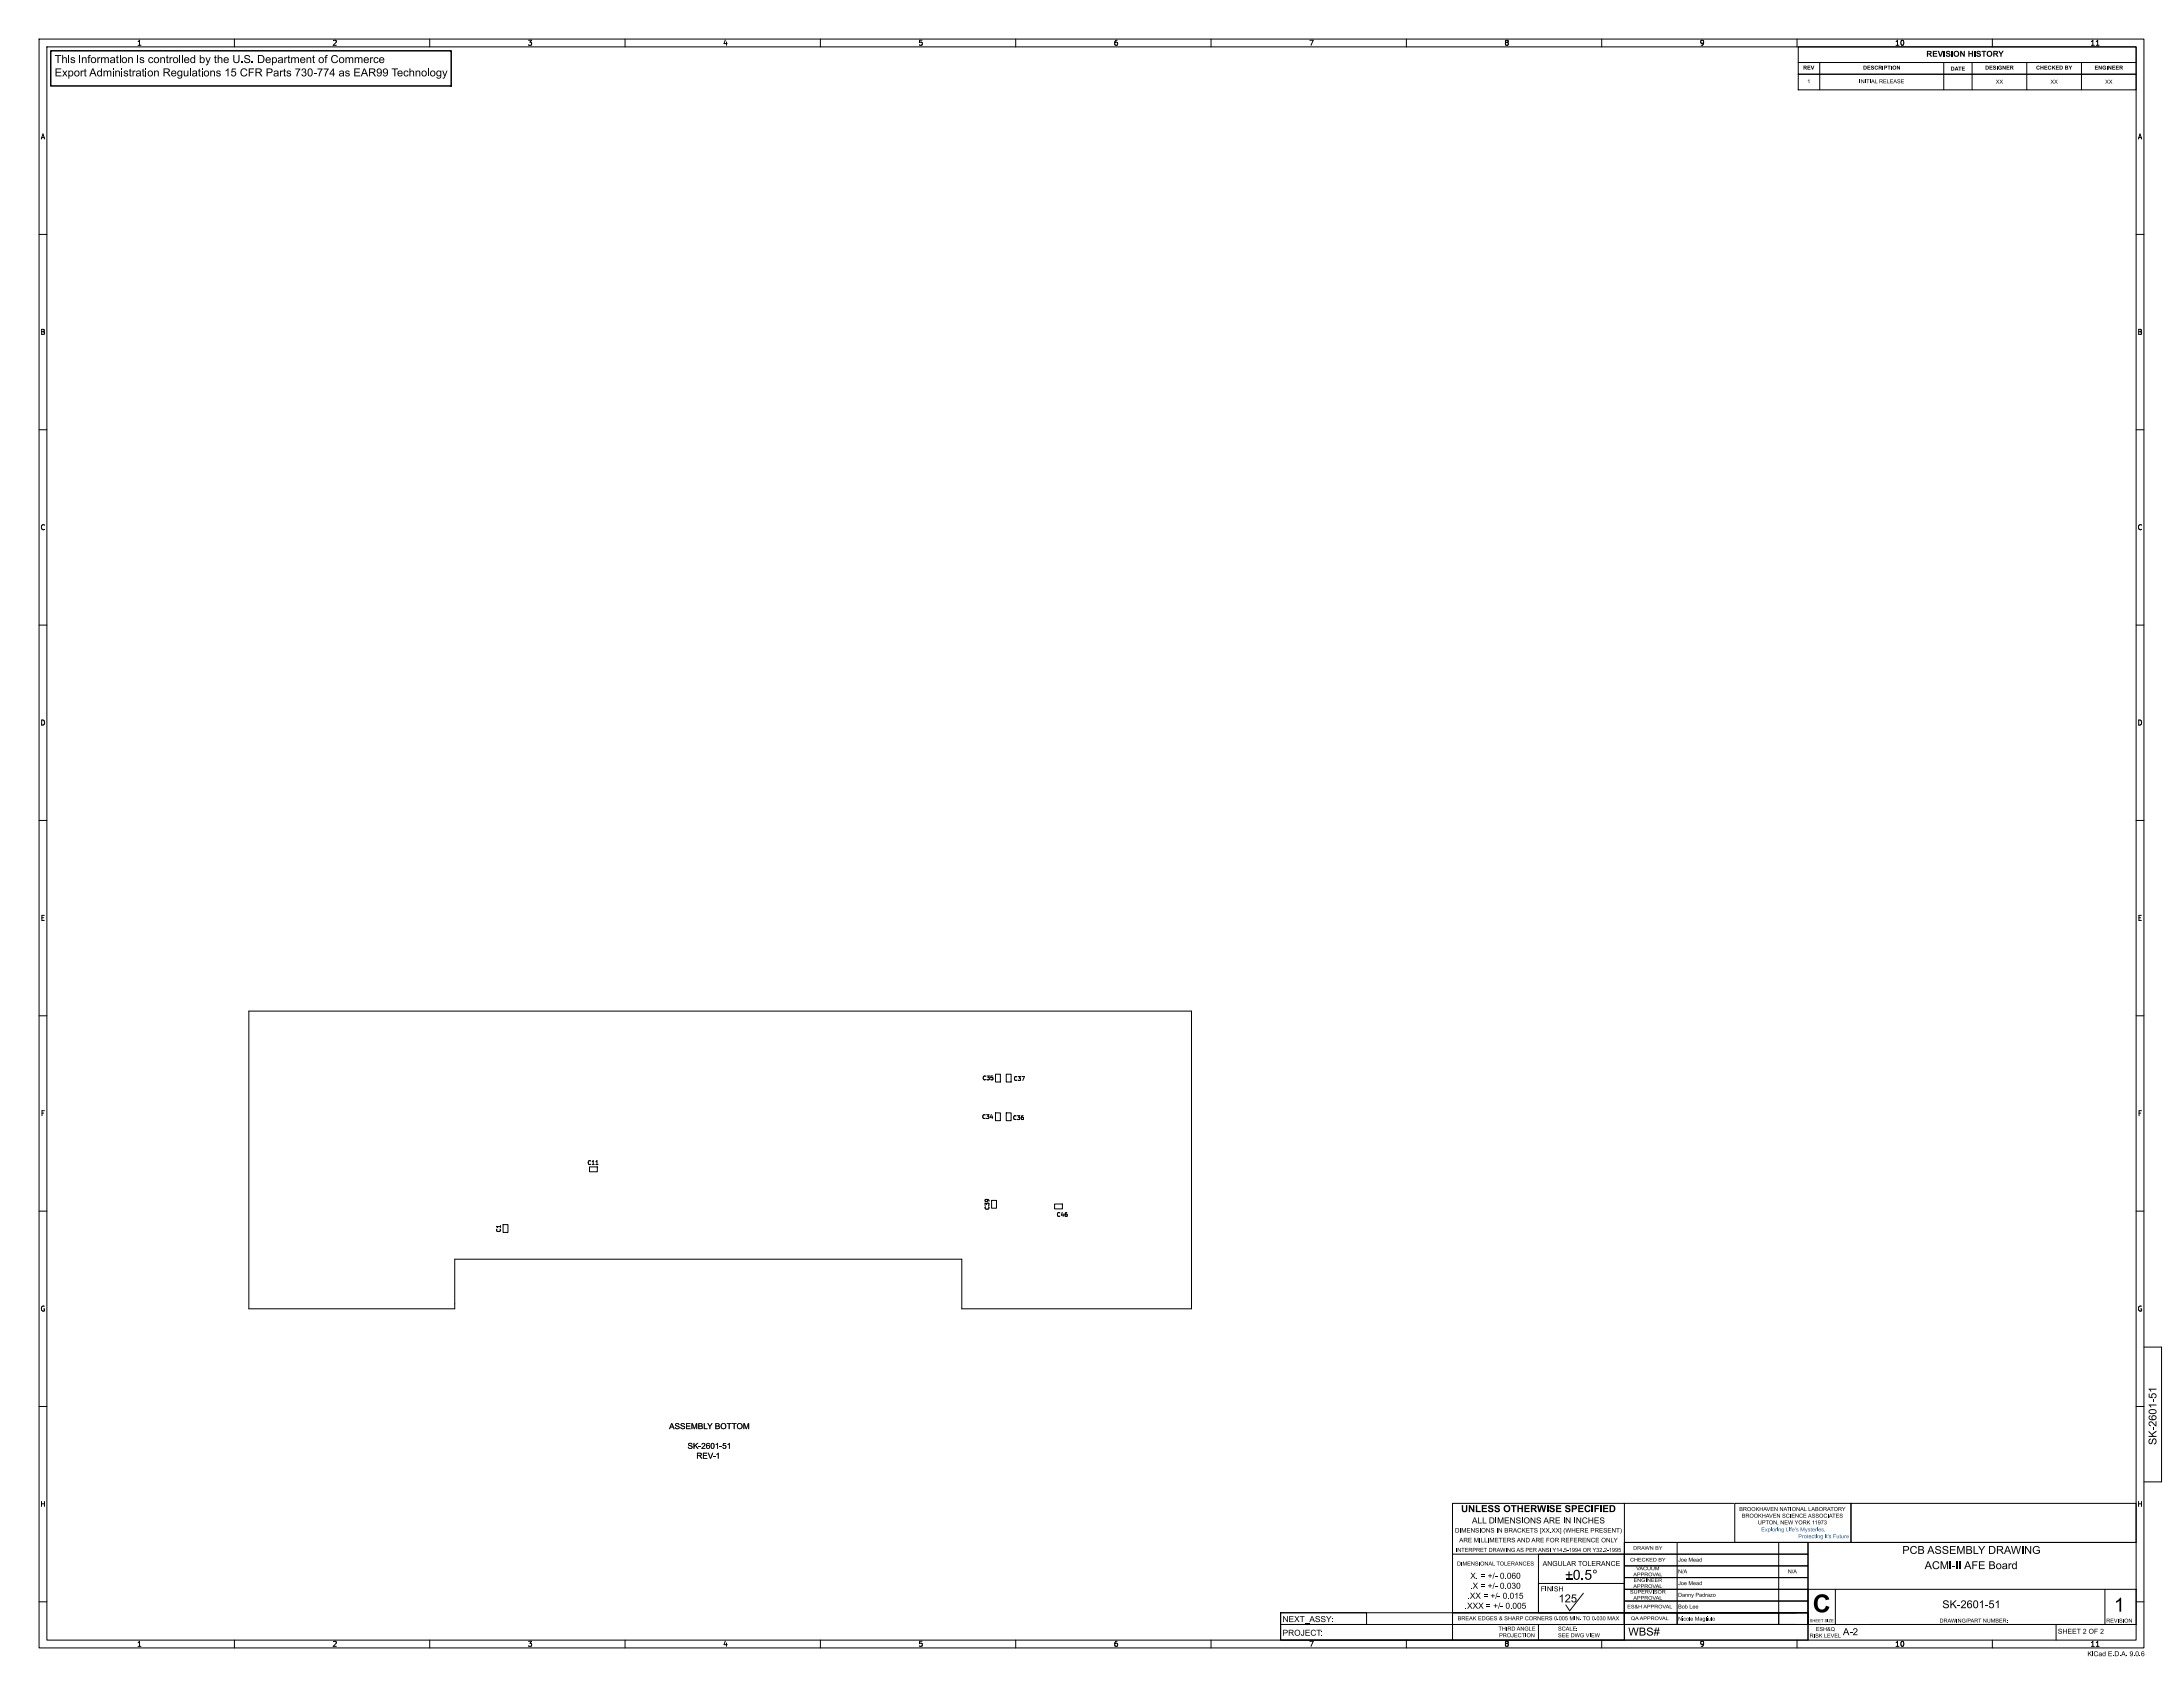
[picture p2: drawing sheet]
<svg xmlns="http://www.w3.org/2000/svg" width="559mm" height="432mm" viewBox="0 0 559 432" stroke-linecap="round" stroke-linejoin="round" font-family="sans-serif">
<defs><g id="words">
<text font-size="6.4" x="464" y="414.4">C</text>
<text font-size="5" x="541.1" y="413.8">1</text>
<g font-size="2.8">
<text x="14" y="18.6">This information is controlled by the</text>
<text x="486.9" y="398.5">PCB ASSEMBLY DRAWING</text>
<text x="492.7" y="402.4">ACMI-II AFE Board</text>
<text x="398.9" y="410.9">125</text>
<text x="497.2" y="412.4">SK-2601-51</text>
<text x="416.8" y="419.4">WBS#</text>
</g>
<g font-size="2.5">
<text x="374" y="387.7">UNLESS OTHERWISE SPECIFIED</text>
<text x="471.7" y="419.2">A-2</text>
</g>
<g font-size="2.1">
<text x="493.1" y="15.1">REVISION HISTORY</text>
<text x="376.8" y="390.5">ALL DIMENSIONS ARE IN INCHES</text>
<text x="328.3" y="415.7">NEXT_ASSY:</text>
<text x="328.3" y="419.2">PROJECT:</text>
</g>
<g font-size="1.8">
<text x="35" y="11.9">1</text>
<text x="85" y="11.9">2</text>
<text x="135" y="11.9">3</text>
<text x="185" y="11.9">4</text>
<text x="235" y="11.9">5</text>
<text x="285" y="11.9">6</text>
<text x="335" y="11.9">7</text>
<text x="385" y="11.9">8</text>
<text x="435" y="11.9">9</text>
<text x="485" y="11.9">10</text>
<text x="535" y="11.9">11</text>
<text x="10.3" y="35.9">A</text>
<text x="547.1" y="35.9">A</text>
<text x="10.3" y="85.9">B</text>
<text x="547.1" y="85.9">B</text>
<text x="10.3" y="135.9">C</text>
<text x="547.1" y="135.9">C</text>
<text x="10.3" y="185.9">D</text>
<text x="547.1" y="185.9">D</text>
<text x="10.3" y="235.9">E</text>
<text x="547.1" y="235.9">E</text>
<text x="10.3" y="285.9">F</text>
<text x="547.1" y="285.9">F</text>
<text x="10.3" y="335.9">G</text>
<text x="547.1" y="335.9">G</text>
<text x="10.2" y="385.9">H</text>
<text x="547" y="385.9">H</text>
<text x="394.9" y="401.3">ANGULAR TOLERANCE</text>
<text x="394.4" y="407.8">FINISH</text>
<text x="526.7" y="418.6">SHEET 2 OF 2</text>
<text x="35" y="421.7">1</text>
<text x="85" y="421.7">2</text>
<text x="135" y="421.7">3</text>
<text x="185" y="421.7">4</text>
<text x="235" y="421.7">5</text>
<text x="285" y="421.7">6</text>
<text x="335" y="421.7">7</text>
<text x="385" y="421.7">8</text>
<text x="435" y="421.7">9</text>
<text x="485" y="421.7">10</text>
<text x="535" y="421.7">11</text>
</g>
<text font-size="1.7" x="534.3" y="424.4">KiCad E.D.A. 9.0.6</text>
<g font-size="1.6">
<text x="372.4" y="392.7">DIMENSIONS IN BRACKETS [XX.XX] (WHERE PRESENT)</text>
<text x="373.5" y="395.2">ARE MILLIMETERS AND ARE FOR REFERENCE ONLY</text>
</g>
<g font-size="1.4">
<text x="461.6" y="18.2">REV</text>
<text x="462.6" y="21.7">1</text>
<text x="475.9" y="21.7">INITIAL RELEASE</text>
<text x="476.9" y="18.2">DESCRIPTION</text>
<text x="499.3" y="18.4">DATE</text>
<text x="508.2" y="18.2">DESIGNER</text>
<text x="510.9" y="21.8">XX</text>
<text x="521.2" y="18.2">CHECKED BY</text>
<text x="524.9" y="21.8">XX</text>
<text x="536.2" y="18.2">ENGINEER</text>
<text x="538.9" y="21.8">XX</text>
<text x="251.4" y="276.7">C35</text>
<text x="259.4" y="276.8">C37</text>
<text x="251.3" y="286.6">C34</text>
<text x="259.2" y="286.8">C36</text>
<text x="150.3" y="298.3">C11</text>
<text x="253.4" y="309.8" transform="rotate(-90 253.4 309.8)">C39</text>
<text x="270.4" y="311.6">C46</text>
<text x="128.4" y="315.6" transform="rotate(-90 128.4 315.6)">C1</text>
<text x="372.4" y="401.1">DIMENSIONAL TOLERANCES</text>
<text x="372.6" y="397.6">INTERPRET DRAWING AS PER ANSI Y14.5-1994 OR Y32.2-1995</text>
<text x="429.6" y="400.1">Joe Mead</text>
<text x="429.6" y="403.1">N/A</text>
<text x="429.6" y="406.1">Joe Mead</text>
<text x="457.6" y="403.1">N/A</text>
<text x="429.6" y="412.1">Bob Lee</text>
<text x="373.1" y="415.1">BREAK EDGES &amp; SHARP CORNERS 0.005 MIN. TO 0.030 MAX</text>
<text x="429.6" y="415.2">Nicole Magliulo</text>
<text x="469.9" y="418.7">LEVEL</text>
<text x="496.5" y="415.7">DRAWING/PARTNUMBER:</text>
</g>
<g font-size="1.4" fill="#2261a1">
<text x="450.8" y="392.3">Exploring Life's Mysteries,</text>
<text x="460.3" y="394.1">Protecting it's Future</text>
</g>
<g font-size="1.3">
<text x="417.3" y="400">CHECKED BY</text>
<text x="418.1" y="397">DRAWN BY</text>
<text x="416.5" y="412">ES&amp;H APPROVAL</text>
<text x="417.5" y="415">QA APPROVAL</text>
</g>
<text font-size="1.1" x="463.2" y="415.5">SHEET SIZE</text>
</g></defs>
<g fill="none" stroke="#000" stroke-width=".26">
<path d="M10 10h538.8v411.8h-538.8zM12 12h534.8v407.8h-534.8zM46 14.1v2M46.7 14.1v2M60 10v2M109.7 17.5v2.1M110 10v2M160 10v2M210 10v2M260 10v2M310 10v2M360 10v2"/>
<path d="M410 10v2M460 10v2M460.3 12h86.5v4h-86.5zM460.3 16h86.5v3h-86.5zM460.3 19h86.5v4h-86.5zM465.8 16v7M497.6 16v7M504.8 16v7M510 10v2M518.8 16v7M532.8 16v7M536.6 11.6h.7"/>
<path d="M10 60h2M546.8 60h2M10 110h2M546.8 110h2M10 160h2M546.8 160h2M10 210h2M546.8 210h2M10 260h2M63.7 258.8h241.3v76.2h-58.8v-12.7h-129.8v12.7h-52.7zM546.8 260h2M254.8 275h1.3v2h-1.3z"/>
<path d="M257.6 275h1.2v2h-1.2zM150.9 298.7h2v1.2h-2zM152.5 298.1h.6M254.8 284.8h1.3v2.1h-1.3zM257.6 284.8h1.2v2.1h-1.2zM10 310h2M128.8 313.5h1.2v2h-1.2zM253.8 307.3h1.3v2h-1.3zM270 308.2h1.9v1.2h-1.9zM546.8 310h2M548.8 344.8h4.5v34.5h-4.5M10 360h2"/>
<path d="M546.8 360h2M371.8 397.8h44v15h-44zM371.8 384.8h44v35h-44zM393.8 397.8h22v15h-22zM415.8 397.8h47v3h-47zM415.8 394.8h47v25h-47zM415.8 394.8h47v3h-47zM415.8 384.8h28M429.3 394.8v21M444.1 384.8h29.7v10h-29.7zM455.3 394.8v21M462.8 394.8h84"/>
<path d="M473.8 384.8h73v10h-73zM10 410h2M60 419.8v2M110 419.8v2M160 419.8v2M210 419.8v2M260 419.8v2M310 419.8v2M327.8 412.8h44v7h-44zM327.8 415.8h44v4h-44zM327.8 412.8h22v3h-22zM360 419.8v2"/>
<path d="M371.8 412.8h44v7h-44zM371.8 412.8h44v3h-44zM393.8 405.3h22v7.5h-22zM393.8 415.8v4M405.3 407.8l-3.5 4.5-1-1.5M410 419.8v2M415.8 412.8h47v3h-47zM415.8 403.8h47v3h-47zM415.8 409.8h47v3h-47zM415.8 406.8h47v3h-47zM415.8 400.8h47v3h-47zM415.8 415.8h44"/>
<path d="M415.8 412.8h44M429.3 412.8h26v3h-26zM460 419.8v2M462.8 406.8h84v9h-84zM462.8 415.8v4M469.8 406.8v9M478.8 415.8h68M510 419.8v2M526.3 415.8v4M538.8 406.8v9M546.8 410h2M536.6 421.4h.7"/>
</g>
<g fill="#000">
<path d="M14.1 14.1h1.6v.2h-.7v1.8h-.3v-1.8h-.6zM15.9 14.1h.3v.7l.4-.2 .5 .3v1.2h-.2v-.9a.36 .36 0 0 0-.5-.4 .36 .36 0 0 0-.2 .5v.8h-.3zM17.5 14.1h.2v.3h-.2zM17.5 14.7h.2v1.4h-.2zM18.2 14.8l.7-.1 .3 .3-.3 .1a.28 .28 0 0 0-.3-.4 .28 .28 0 0 0-.2 .5 .58 .58 0 0 1 .6 .1 .58 .58 0 0 1 .2 .6l-.3 .2h-.5l-.4-.4h.3a.32 .32 0 0 0 .3 .4 .32 .32 0 0 0 .2-.5 .58 .58 0 0 1-.7-.7zM20.3 14.1h.3v.3h-.3zM20.3 14.7h.3v1.4h-.3zM21 14.7h.2v.2l.5-.3a.48 .48 0 0 1 .5 .6v.9h-.3v-.9a.36 .36 0 0 0-.4-.4 .36 .36 0 0 0-.3 .5v.8h-.2zM22.7 14.2l.5-.1v.2a.26 .26 0 0 0-.3 0 .26 .26 0 0 0 0 .4h.2v.2h-.2v1.2h-.3v-1.2h-.2v-.2h.2zM23.5 14.8a.74 .74 0 0 1 1.1 .2 .74 .74 0 0 1-.4 1 .74 .74 0 0 1-1-.6h.3a.48 .48 0 0 0 .6 .5 .48 .48 0 0 0 .2-.8l-.5-.3-.3 .6h-.3zM24.9 14.7h.2v.2l.5-.2v.2a.33 .33 0 0 0-.4 .1 .33 .33 0 0 0 0 .4v.7h-.3zM25.9 14.7h.2v.2l.3-.3 .6 .3 .3-.3 .4 .1 .2 .3v1.1h-.3v-.9a.32 .32 0 0 0-.3-.4 .32 .32 0 0 0-.3 .5v.8h-.3v-.9a.34 .34 0 0 0-.4-.4 .34 .34 0 0 0-.2 .6v.7h-.2z"/>
<path d="M28.4 14.8l.1-.1a.64 .64 0 0 1 .8 .1 .64 .64 0 0 1 .1 .7l.1 .6h-.3v-.1l-.7 .2-.3-.3-.1-.2 .9 .2 .2-.5-1.1 .3a.77 .77 0 0 1 1.1-.5l-.3-.4-.7 .3zM29.9 14.3l.2-.2v.6h.3v.2h-.3v.8l.3 .4-.5-.1v-1.1h-.2zM30.6 14.1h.3v.3h-.3zM30.6 14.7h.3v1.4h-.3zM31.4 14.8a.74 .74 0 0 1 1.1 .2 .74 .74 0 0 1-.4 1 .74 .74 0 0 1-1-.6h.3a.48 .48 0 0 0 .6 .5 .48 .48 0 0 0 .2-.8l-.5-.3-.3 .6h-.3zM32.8 14.7h.2v.2l.5-.3a.48 .48 0 0 1 .5 .6v.9h-.2v-.9a.36 .36 0 0 0-.4-.4 .36 .36 0 0 0-.3 .5v.8h-.3zM35.2 14.1h.2v.3h-.2zM35.2 14.7h.2v1.4h-.2zM35.9 14.8l.7-.1 .3 .3-.3 .1a.28 .28 0 0 0-.3-.4 .28 .28 0 0 0-.2 .5 .58 .58 0 0 1 .6 .1 .58 .58 0 0 1 .2 .6l-.3 .2h-.5l-.4-.4h.3a.32 .32 0 0 0 .3 .4 .32 .32 0 0 0 .2-.5 .58 .58 0 0 1-.7-.7zM38.2 14.8l.7-.1 .3 .4h-.2a.46 .46 0 0 0-.7-.1 .46 .46 0 0 0-.1 .7l.4 .3 .4-.4h.2a.72 .72 0 0 1-1 .4 .72 .72 0 0 1-.1-1.1zM39.6 14.8a.74 .74 0 0 1 1.1 .2 .74 .74 0 0 1-.4 1 .74 .74 0 0 1-.9-.6h.2a.48 .48 0 0 0 .6 .5 .48 .48 0 0 0 .2-.8l-.4-.3-.4 .6h-.2zM41 14.7h.3v.2l.4-.3a.48 .48 0 0 1 .5 .6v.9h-.2v-.9a.36 .36 0 0 0-.4-.4 .36 .36 0 0 0-.3 .5v.8h-.3z"/>
<path d="M42.7 14.3l.2-.2v.6h.3v.2h-.3v.8l.3 .4-.5-.1v-1.1h-.2zM43.4 14.7h.2v.2l.5-.2v.2a.33 .33 0 0 0-.4 .1 .33 .33 0 0 0-.1 .4v.7h-.2zM44.5 14.8a.74 .74 0 0 1 1.1 .2 .74 .74 0 0 1-.4 1 .74 .74 0 0 1-.9-.6h.2a.48 .48 0 0 0 .6 .5 .48 .48 0 0 0 .2-.8l-.4-.3-.4 .6h-.2zM47.3 14.8a.69 .69 0 0 1 .8-.1 .69 .69 0 0 1 .4 .8h-1.1l.3 .4 .8-.2a.7 .7 0 0 1-.9 .4 .7 .7 0 0 1-.5-.8h1.1l-.2-.4a.42 .42 0 0 0-.6 .4h-.3zM48.9 14.8l.4-.2 .4 .2v-.7h.3v2h-.3v-.1a.61 .61 0 0 1-.7 .1 .61 .61 0 0 1-.3-.7h.2a.46 .46 0 0 0 .6 .5 .46 .46 0 0 0 .2-.8l-.3-.3a.44 .44 0 0 0-.5 .6h-.2zM51.1 14.1h.3v.7a.67 .67 0 0 1 1 .6 .67 .67 0 0 1-1 .5v.2h-.3v-.7h.3a.44 .44 0 0 0 .5 .5 .44 .44 0 0 0 .3-.6l-.2-.4-.3-.1-.3 .6h-.3zM52.6 14.7h.2l.5 1.2 .4-1.2h.2l-.7 1.8-.3 .2h-.2v-.2h.3l.1-.4zM55 14.3l.2-.2v.6h.3v.2h-.3v.8l.3 .4-.5-.1v-1.1h-.2zM55.7 14.1h.3v.7l.4-.2 .5 .3v1.2h-.2v-.9a.36 .36 0 0 0-.5-.4 .36 .36 0 0 0-.2 .5v.8h-.3zM57.4 14.8a.69 .69 0 0 1 .8-.1 .69 .69 0 0 1 .4 .8h-1.1l.3 .4 .8-.2a.7 .7 0 0 1-.9 .4 .7 .7 0 0 1-.5-.8h1.1l-.2-.4a.42 .42 0 0 0-.6 .4h-.3zM59.4 17.5h1v.3h-.8l-.1 .5a.67 .67 0 0 1 .9 .3 .67 .67 0 0 1-.4 1 .67 .67 0 0 1-.9-.6h.3a.45 .45 0 0 0 .7 .2 .45 .45 0 0 0 0-.7 .45 .45 0 0 0-.7 .1h-.2zM59.7 14.1h.3v1.2a.54 .54 0 0 0 .5 .6 .54 .54 0 0 0 .5-.6v-1.2h.3v1.2a.81 .81 0 0 1-.8 .9 .81 .81 0 0 1-.8-.9z"/>
<path d="M61.8 15.9h.3v.2h-.3zM62.7 14.3l.4-.2h.5l.4 .5-.2 .1a.44 .44 0 0 0-.5-.5 .44 .44 0 0 0-.4 .6l.2 .1a.77 .77 0 0 1 .9 .9 .86 .86 0 0 1-.9 .4 .86 .86 0 0 1-.6-.7h.2a.53 .53 0 0 0 .6 .4 .53 .53 0 0 0 .5-.5l-1.1-.4-.2-.4zM61.8 17.8l.5-.3h.5l.4 .4 .1 .2h-.3a.72 .72 0 0 0-1-.2 .72 .72 0 0 0-.1 1.1l.6 .4 .3-.2 .3-.4 .2 .1a.99 .99 0 0 1-1.5 .5 .99 .99 0 0 1-.1-1.6zM63.7 17.5h1.3v.2h-1.1v.7h1v.2h-1v1h-.2zM64.5 15.9h.3v.2h-.3zM65.4 17.5h.9a.56 .56 0 0 1 .7 .5 .56 .56 0 0 1-.5 .6l.7 1h-.3l-.6-.8-.3-.2h-.3v1h-.3v-1.2l1.3-.2a.34 .34 0 0 0 0-.3 .34 .34 0 0 0-.4-.2h-.6v.7h-.3zM66 14.1h.7a1.02 1.02 0 0 1 1 1 1.02 1.02 0 0 1-.9 1h-.8v-.2h.7a.79 .79 0 0 0 .7-.8 .79 .79 0 0 0-.7-.8h-.4v1.6h-.3zM68.2 14.8a.69 .69 0 0 1 .8-.1 .69 .69 0 0 1 .3 .8h-1.1l.3 .4 .8-.2a.7 .7 0 0 1-.9 .4 .7 .7 0 0 1-.4-.8h1.1l-.3-.4a.42 .42 0 0 0-.6 .4h-.2zM68.2 17.5h.8a.62 .62 0 0 1 .8 .6 .62 .62 0 0 1-.8 .6h-.5v.9h-.3v-1.1h1.1l.2-.4-.2-.3-.8-.1v.8h-.3zM69.6 14.7h.3v.2a.68 .68 0 0 1 1 .5 .68 .68 0 0 1-1 .6v.7h-.3v-1.3h.3a.45 .45 0 0 0 .5 .5 .45 .45 0 0 0 .2-.7l-.2-.3-.2-.1-.3 .6h-.3zM70.2 18.2l.2-.1a.64 .64 0 0 1 .8 .1 .64 .64 0 0 1 .1 .7l.1 .7h-.3v-.2l-.7 .2-.4-.3v-.1l.8 .1 .2-.5-1 .4a.77 .77 0 0 1 1-.6l-.2-.3-.7 .2zM71.7 18.1h.2v.2l.5-.2v.3a.33 .33 0 0 0-.4 0 .33 .33 0 0 0-.1 .4v.8h-.2z"/>
<path d="M71.3 14.8l.2-.1a.64 .64 0 0 1 .8 .1 .64 .64 0 0 1 .1 .7l.1 .6h-.3v-.1l-.7 .2-.3-.3-.1-.2 .8 .2 .2-.5-1 .3a.77 .77 0 0 1 1-.5l-.2-.4-.7 .3zM72.8 14.7h.2v.2l.5-.2v.2a.33 .33 0 0 0-.4 .1 .33 .33 0 0 0-.1 .4v.7h-.2zM72.7 17.7l.2-.1v.5h.3v.2h-.3v.8l.3 .5-.5-.2v-1.1h-.2zM73.5 18.2l.7-.1 .3 .4h-.3a.28 .28 0 0 0-.3-.3 .28 .28 0 0 0-.2 .4 .58 .58 0 0 1 .6 .1 .58 .58 0 0 1 .2 .6l-.3 .3h-.5l-.4-.5h.3a.32 .32 0 0 0 .3 .4 .32 .32 0 0 0 .2-.5 .58 .58 0 0 1-.7-.7zM73.8 14.3l.2-.2v.6h.3v.2h-.3v.8l.3 .4-.5-.1v-1.1h-.2zM74.5 14.7h.2v.2l.4-.3 .5 .3 .4-.3 .3 .1 .2 .3v1.1h-.2v-.9a.32 .32 0 0 0-.4-.4 .32 .32 0 0 0-.3 .5v.8h-.2v-.9a.34 .34 0 0 0-.4-.4 .34 .34 0 0 0-.2 .6v.7h-.3zM75.6 17.5h1.3l-.8 2.1h-.2l.1-.6 .6-1.2h-1zM77.4 17.6a.54 .54 0 0 1 .8 0 .54 .54 0 0 1-.1 .8 .63 .63 0 0 1 0 1.1 .63 .63 0 0 1-1-.5h.3a.41 .41 0 0 0 .5 .4 .41 .41 0 0 0 .3-.6 .41 .41 0 0 0-.6-.2l.1-.2a.35 .35 0 0 0 .4-.3 .35 .35 0 0 0-.3-.4 .35 .35 0 0 0-.4 .4l-.2-.1zM77 14.8a.69 .69 0 0 1 .8-.1 .69 .69 0 0 1 .4 .8h-1.1l.3 .4 .8-.2a.7 .7 0 0 1-.9 .4 .7 .7 0 0 1-.5-.8h1.1l-.2-.4a.42 .42 0 0 0-.6 .4h-.3zM78.5 14.7h.2v.2l.5-.3a.48 .48 0 0 1 .5 .6v.9h-.3v-.9a.36 .36 0 0 0-.4-.4 .36 .36 0 0 0-.3 .5v.8h-.2zM79 17.6l.4-.1a1.13 1.13 0 0 1 .7 1 1.13 1.13 0 0 1-.7 1.1 .82 .82 0 0 1-.7-1.1h.3a.5 .5 0 0 0 0 .7 .5 .5 0 0 0 .6 .1l.2-.5a.68 .68 0 0 0-.5-1.1l-.2 .3-.1 .5h-.3zM80.3 18.7h.7v.2h-.7z"/>
<path d="M80.1 14.3l.2-.2v.6h.3v.2h-.3v.8l.3 .4-.5-.1v-1.1h-.2zM81.3 17.5h1.3l-.8 2.1h-.3l.1-.6 .7-1.2h-1zM81.8 14.8a.74 .74 0 0 1 1.1 .2 .74 .74 0 0 1-.4 1 .74 .74 0 0 1-1-.6h.3a.48 .48 0 0 0 .6 .5 .48 .48 0 0 0 .2-.8l-.5-.3-.3 .6h-.3zM82.8 17.5h1.4l-.8 2.1h-.3l.1-.6 .6-1.2h-1zM83.4 14.2l.5-.1v.2a.26 .26 0 0 0-.3 0 .26 .26 0 0 0-.1 .4h.3v.2h-.3v1.2h-.2v-1.2h-.2v-.2h.2zM85.3 17.5h.2v1.3h.2v.3h-.2v.5h-.3v-.5h-.9v-.3h.9v-.9l-.6 .9h-.3zM85 14.3l.5-.2h.5l.5 .4v.2h-.3a.72 .72 0 0 0-1-.2 .72 .72 0 0 0-.1 1.1l.6 .3 .4-.1 .2-.4 .2 .1a.99 .99 0 0 1-1.4 .5 .99 .99 0 0 1-.2-1.6zM87 14.8a.74 .74 0 0 1 1.1 .2 .74 .74 0 0 1-.4 1 .74 .74 0 0 1-.9-.6h.2a.48 .48 0 0 0 .6 .5 .48 .48 0 0 0 .2-.8l-.4-.3-.4 .6h-.2zM87 18.2l.1-.1a.64 .64 0 0 1 .8 .1 .64 .64 0 0 1 .1 .7l.1 .7h-.2l-.1-.2-.7 .2-.3-.3v-.1l.8 .1 .2-.5-1 .4a.77 .77 0 0 1 1-.6l-.2-.3-.8 .2zM88.5 18.2l.7-.1 .3 .4h-.2a.28 .28 0 0 0-.4-.3 .28 .28 0 0 0-.2 .4 .58 .58 0 0 1 .6 .1 .58 .58 0 0 1 .2 .6l-.3 .3h-.5l-.4-.5h.3a.32 .32 0 0 0 .3 .4 .32 .32 0 0 0 .3-.5 .58 .58 0 0 1-.8-.7zM88.4 14.7h.2v.2l.4-.3 .5 .3 .4-.3 .3 .1 .2 .3v1.1h-.2v-.9a.32 .32 0 0 0-.4-.4 .32 .32 0 0 0-.2 .5v.8h-.3v-.9a.34 .34 0 0 0-.4-.4 .34 .34 0 0 0-.2 .6v.7h-.3zM90.7 17.5h1.4v.2h-1.2v.7h1.2v.2h-1.2v.7h1.3v.3h-1.5z"/>
<path d="M90.8 14.7h.2v.2l.4-.3 .5 .3 .3-.3 .4 .1 .2 .3v1.1h-.3v-.9a.32 .32 0 0 0-.3-.4 .32 .32 0 0 0-.3 .5v.8h-.2v-.9a.34 .34 0 0 0-.5-.4 .34 .34 0 0 0-.2 .6v.7h-.2zM93.3 14.8a.69 .69 0 0 1 .8-.1 .69 .69 0 0 1 .3 .8h-1.1l.4 .4 .7-.2a.7 .7 0 0 1-.9 .4 .7 .7 0 0 1-.4-.8h1.1l-.3-.4a.42 .42 0 0 0-.5 .4h-.3zM93.1 17.5h.3l.8 2.1h-.3l-.2-.7h-.8l-.3 .7h-.3l.4-.9h.9l-.3-1-.4 1h-.2zM94.7 14.7h.3v.2l.5-.2v.2a.33 .33 0 0 0-.4 .1 .33 .33 0 0 0-.1 .4v.7h-.3zM94.5 17.5h.9a.56 .56 0 0 1 .7 .5 .56 .56 0 0 1-.6 .6l.8 1h-.4l-.5-.8-.4-.2h-.3v1h-.2v-1.2l1.3-.2a.34 .34 0 0 0-.1-.3 .34 .34 0 0 0-.3-.2h-.7v.7h-.2zM95.8 14.8l.8-.1 .3 .4h-.3a.46 .46 0 0 0-.7-.1 .46 .46 0 0 0 0 .7l.4 .3 .4-.4h.2a.72 .72 0 0 1-1.1 .4 .72 .72 0 0 1 0-1.1zM96.6 17.7l.2-.1a.83 .83 0 0 1 .9 .2 .83 .83 0 0 1 0 .9 .67 .67 0 0 1-.4 .9 .67 .67 0 0 1-.8-.5h.2l.2 .3a.59 .59 0 0 0 .6-.8l-.3 .2h-.4l-.4-.5 .3-.1a.41 .41 0 0 0 .6 .3 .41 .41 0 0 0 0-.6 .41 .41 0 0 0-.6 .2l-.3 .1zM97.2 14.8a.69 .69 0 0 1 .8-.1 .69 .69 0 0 1 .4 .8h-1.1l.3 .4 .8-.2a.7 .7 0 0 1-.9 .4 .7 .7 0 0 1-.5-.8h1.1l-.2-.4a.42 .42 0 0 0-.6 .4h-.3zM98.2 17.7l.2-.1a.83 .83 0 0 1 .8 .2 .83 .83 0 0 1 .1 .9 .67 .67 0 0 1-.5 .9 .67 .67 0 0 1-.8-.5h.3l.2 .3a.59 .59 0 0 0 .6-.8l-.3 .2h-.4l-.4-.5 .3-.1a.41 .41 0 0 0 .5 .3 .41 .41 0 0 0 .1-.6 .41 .41 0 0 0-.6 .2l-.3 .1zM100.3 17.5h1.6v.2h-.7v1.9h-.3v-1.9h-.6zM101.9 18.2a.69 .69 0 0 1 .8-.1 .69 .69 0 0 1 .4 .8h-1.1l.3 .5 .8-.3a.7 .7 0 0 1-.9 .4 .7 .7 0 0 1-.5-.8h1.1l-.2-.4a.42 .42 0 0 0-.6 .4h-.3zM103.5 18.2l.8-.1 .3 .4-.3 .1a.46 .46 0 0 0-.7-.2 .46 .46 0 0 0 0 .7l.4 .3 .3-.4h.3a.72 .72 0 0 1-1.1 .4 .72 .72 0 0 1-.1-1.1z"/>
<path d="M104.8 17.5h.3v.7l.4-.2 .5 .3v1.3h-.2v-1a.36 .36 0 0 0-.5-.3 .36 .36 0 0 0-.2 .4v.9h-.3zM106.4 18.1h.2v.2l.5-.3a.48 .48 0 0 1 .5 .6v1h-.3v-.9a.36 .36 0 0 0-.4-.4 .36 .36 0 0 0-.3 .4v.9h-.2zM108.1 18.2a.74 .74 0 0 1 1.2 .2 .74 .74 0 0 1-.5 1.1 .74 .74 0 0 1-.9-.7h.2a.48 .48 0 0 0 .7 .5 .48 .48 0 0 0 .2-.7l-.5-.3-.4 .5h-.2zM110.3 18.2a.74 .74 0 0 1 1.2 .2 .74 .74 0 0 1-.4 1.1 .74 .74 0 0 1-1-.7h.2a.48 .48 0 0 0 .7 .5 .48 .48 0 0 0 .2-.7l-.5-.3-.4 .5h-.2zM111.9 18.2l.4-.2 .4 .3v-.2h.3v1.2a.65 .65 0 0 1-.5 .8 .65 .65 0 0 1-.8-.4l.6 .2a.42 .42 0 0 0 .4-.5 .62 .62 0 0 1-.7 .1 .62 .62 0 0 1-.3-.7h.2a.46 .46 0 0 0 .6 .5 .46 .46 0 0 0 .2-.8 .41 .41 0 0 0-.5-.2 .41 .41 0 0 0-.3 .5h-.2zM113.2 18.1h.3l.4 1.2 .4-1.2h.2l-.7 1.8-.2 .2h-.3v-.2h.3l.2-.3zM551.1 358.1h.3v.8h-.3zM550 356.7h.2v.8l.6 .1a.66 .66 0 0 1 .3-.9 .66 .66 0 0 1 .9 .4 .66 .66 0 0 1-.5 .8l-.1-.2a.45 .45 0 0 0 .2-.7 .45 .45 0 0 0-.7 0 .45 .45 0 0 0 .2 .7l-.1 .2-1-.2zM550 359.5h2v.2h-1.6l.3 .5h-.2zM550 355.4h2v.3h-1.6l.3 .5h-.2zM171.8 364.3h.2l.6 1.5h-.2l-.2-.5h-.6l-.2 .5h-.2l.3-.6h.7l-.3-.8-.2 .8h-.2zM171.9 364.3h.2l.6 1.5h-.2l-.2-.5h-.6l-.2 .5h-.2l.2-.6h.7l-.2-.8-.3 .8h-.2z"/>
<path d="M172.9 364.4l.6-.1a.24 .24 0 0 1 .3 .1 .24 .24 0 0 1-.1 .3 .31 .31 0 0 0-.4-.4 .31 .31 0 0 0-.1 .6h.1a.51 .51 0 0 1 .6 .7 .51 .51 0 0 1-.9 .2l-.3-.4 .2-.1a.35 .35 0 0 0 .4 .4 .35 .35 0 0 0 .3-.5l-.7-.3zM173 364.4l.6-.1a.24 .24 0 0 1 .3 .1 .24 .24 0 0 1-.1 .3 .31 .31 0 0 0-.4-.4 .32 .32 0 0 0-.2 .6h.2a.51 .51 0 0 1 .5 .7 .51 .51 0 0 1-.8 .2l-.3-.4 .2-.1a.35 .35 0 0 0 .4 .4 .35 .35 0 0 0 .2-.5l-.7-.3zM174.3 364.4l.6-.1a.24 .24 0 0 1 .3 .1 .24 .24 0 0 1-.1 .3 .31 .31 0 0 0-.4-.4 .31 .31 0 0 0-.1 .6h.1a.51 .51 0 0 1 .6 .7 .51 .51 0 0 1-.9 .2l-.3-.4 .2-.1a.35 .35 0 0 0 .4 .4 .35 .35 0 0 0 .3-.5l-.7-.3zM174.4 364.4l.6-.1a.24 .24 0 0 1 .3 .1 .24 .24 0 0 1-.1 .3 .31 .31 0 0 0-.4-.4 .32 .32 0 0 0-.2 .6h.2a.51 .51 0 0 1 .5 .7 .51 .51 0 0 1-.8 .2l-.3-.4 .2-.1a.35 .35 0 0 0 .4 .4 .35 .35 0 0 0 .2-.5l-.7-.3zM175.6 364.3h1.1v.2h-.9v.4h.8v.2h-.8v.5h.9v.2h-1.1zM175.7 364.3h1.1v.2h-.9v.4h.8v.2h-.8v.5h.9v.2h-1.1zM176.2 369.4l.6-.1a.24 .24 0 0 1 .3 .2 .24 .24 0 0 1-.1 .3 .31 .31 0 0 0-.4-.4 .31 .31 0 0 0-.1 .5h.2a.51 .51 0 0 1 .5 .7 .51 .51 0 0 1-.8 .2l-.3-.4 .1-.1a.35 .35 0 0 0 .4 .4 .35 .35 0 0 0 .3-.5l-.7-.2zM176.3 369.4l.6-.1a.24 .24 0 0 1 .3 .2 .24 .24 0 0 1-.1 .3 .31 .31 0 0 0-.4-.4 .31 .31 0 0 0-.1 .5h.1a.51 .51 0 0 1 .6 .7 .51 .51 0 0 1-.9 .2l-.3-.4 .2-.1a.35 .35 0 0 0 .4 .4 .35 .35 0 0 0 .2-.5l-.6-.2zM177 364.3h.3l.4 1.3 .5-1.3h.2v1.5h-.2v-1.3l-.4 1.3h-.2l-.4-1.3v1.3h-.2zM177.1 364.3h.3l.4 1.3 .4-1.3h.3v1.5h-.2v-1.3l-.4 1.3h-.2l-.5-1.3v1.3h-.1zM177.5 369.3h.2v.8l.8-.8h.2l-.6 .6 .7 .9h-.3l-.5-.7-.3 .2v.5h-.2zM177.6 369.3h.2v.8l.7-.8h.3l-.6 .6 .6 .9h-.2l-.6-.7-.2 .2v.5h-.2z"/>
<path d="M178.8 370.2h.6v.2h-.6zM178.9 370.2h.6v.2h-.6zM178.4 371.8h.7a.42 .42 0 0 1 .5 .4 .42 .42 0 0 1-.4 .5l.5 .7h-.2l-.7-.7h-.2v.7h-.2v-.9h.8l.2-.2-.1-.3h-.7v.5h-.2zM178.5 371.8h.6a.42 .42 0 0 1 .6 .4 .42 .42 0 0 1-.5 .5l.6 .7h-.3l-.6-.7h-.2v.7h-.2v-.9h.8l.2-.2-.2-.3h-.6v.5h-.2zM178.7 364.3l1 .2-.1 .5 .3 .4-.2 .3-1 .1v-.2h.8l.2-.2-.2-.3h-.6v.5h-.2v-.7h.7l.2-.2-.1-.2h-.6v.4h-.2zM178.8 364.3l1 .2-.1 .5 .2 .4-.1 .3-1 .1v-.2h.8l.1-.2-.1-.3h-.6v.5h-.2v-.7h.7l.2-.2-.2-.2h-.5v.4h-.2zM179.9 371.8h1.1v.2h-.9v.5h.8v.2h-.8v.5h.9v.2h-1.1zM180 371.8h1.1v.2h-.9v.5h.8v.2h-.8v.5h.9v.2h-1.1zM180.1 364.3h.2v1.3h.8v.2h-1zM180.2 364.3h.2v1.3h.7v.2h-.9zM179.7 369.4a.53 .53 0 0 1 .8 .2 .53 .53 0 0 1-.4 .8l-.3 .3h.7v.1h-1l.6-.7a.32 .32 0 0 0 .3-.3 .32 .32 0 0 0-.3-.3 .32 .32 0 0 0-.4 .3h-.1zM179.8 369.4a.53 .53 0 0 1 .8 .2 .53 .53 0 0 1-.5 .8l-.3 .3h.8v.1h-1l.5-.7a.32 .32 0 0 0 .4-.3 .32 .32 0 0 0-.3-.3 .32 .32 0 0 0-.4 .3h-.2z"/>
<path d="M180.9 369.4l.5-.1 .3 .4-.5-.2a.28 .28 0 0 0-.3 .1 .28 .28 0 0 0 .1 .4 .28 .28 0 0 0 .3-.1 .5 .5 0 0 1 .4 .5 .5 .5 0 0 1-.5 .4 .5 .5 0 0 1-.5-.5h.2a.3 .3 0 0 0 .5 .3 .3 .3 0 0 0 0-.5 .3 .3 0 0 0-.5 .1l-.2 .1zM181 369.4l.5-.1 .2 .4-.4-.2a.28 .28 0 0 0-.4 .1 .28 .28 0 0 0 .1 .4 .28 .28 0 0 0 .4-.1 .5 .5 0 0 1 .4 .5 .5 .5 0 0 1-.6 .4 .5 .5 0 0 1-.4-.5h.2a.3 .3 0 0 0 .4 .3 .3 .3 0 0 0 .1-.5 .3 .3 0 0 0-.5 .1l-.2 .1zM181 364.3h.2l.5 .7 .4-.7h.3l-.6 .9v.6h-.2v-.6zM181.1 364.3h.2l.5 .7 .4-.7h.2l-.6 .9v.6h-.2v-.6zM181.2 371.8h.2l.4 1.4 .5-1.4h.2l-.6 1.6h-.2zM181.2 371.8h.2l.5 1.4 .5-1.4h.2l-.6 1.6h-.2zM182.1 369.4l.2-.1a.77 .77 0 0 1 .6 .8 .77 .77 0 0 1-.6 .7l-.4-.4v-.3h.2a.38 .38 0 0 0 0 .5 .38 .38 0 0 0 .5 0 .38 .38 0 0 0 .1-.5 .38 .38 0 0 0-.1-.5 .38 .38 0 0 0-.5 0 .38 .38 0 0 0 0 .5h-.2v-.2zM182.5 372.7h.6v.2h-.6zM182.2 369.4l.1-.1a.77 .77 0 0 1 .6 .8 .77 .77 0 0 1-.6 .7l-.3-.4-.1-.3h.2a.38 .38 0 0 0 .1 .5 .38 .38 0 0 0 .5 0 .38 .38 0 0 0 0-.5 .38 .38 0 0 0 0-.5 .38 .38 0 0 0-.5 0 .38 .38 0 0 0-.1 .5h-.2l.1-.2zM182.6 372.7h.5v.2h-.5zM183.2 369.7l.5-.4v1.5h-.1v-1.1l-.4 .2zM183.1 364.3l1 .2-.2 .5 .3 .4-.1 .3-1 .1v-.2h.8l.1-.2-.1-.3h-.6v.5h-.2v-.7h.7l.2-.2-.2-.2h-.5v.4h-.2z"/>
<path d="M183.3 369.7l.5-.4v1.5h-.2v-1.1l-.3 .2zM183.2 364.3l1 .2-.2 .5 .3 .4-.2 .3-.9 .1v-.2h.7l.2-.2-.2-.3h-.5v.5h-.2v-.7h.7l.1-.2-.1-.2h-.5v.4h-.2zM183.4 372.2l.5-.4v1.6h-.2v-1.2l-.3 .2zM183.4 372.2l.6-.4v1.6h-.2v-1.2l-.4 .2zM184.2 370.2h.6v.2h-.6zM184.3 370.2h.5v.2h-.5zM185.1 369.3h.7v.2h-.6v.4a.5 .5 0 0 1 .7 .3 .5 .5 0 0 1-.4 .6 .5 .5 0 0 1-.6-.4h.2a.33 .33 0 0 0 .5 .2 .33 .33 0 0 0 0-.6 .33 .33 0 0 0-.5 .1h-.2zM185.2 369.3h.7v.2h-.6l-.1 .4a.5 .5 0 0 1 .7 .3 .5 .5 0 0 1-.3 .6 .5 .5 0 0 1-.6-.4h.2a.33 .33 0 0 0 .5 .2 .33 .33 0 0 0 0-.6 .33 .33 0 0 0-.5 .1h-.2zM184.6 364.5a.74 .74 0 0 1 1.2 .1 .74 .74 0 0 1-.4 1.1 .74 .74 0 0 1-1-.6h.2a.55 .55 0 0 0 .8 .4 .55 .55 0 0 0 .3-.8 .55 .55 0 0 0-.8-.2l-.3 .6h-.2zM184.7 364.5a.74 .74 0 0 1 1.2 .1 .74 .74 0 0 1-.4 1.1 .74 .74 0 0 1-1-.6h.2a.55 .55 0 0 0 .7 .4 .55 .55 0 0 0 .4-.8 .55 .55 0 0 0-.9-.2l-.2 .6h-.2zM186 364.3h1.2v.2h-.5v1.3h-.2v-1.3h-.5zM186.1 364.3h1.2v.2h-.5v1.3h-.2v-1.3h-.5z"/>
<path d="M186.2 369.7l.6-.4v1.5h-.2v-1.1l-.4 .2zM186.3 369.7l.5-.4v1.5h-.1v-1.1l-.4 .2zM187.3 364.3h1.2v.2h-.5v1.3h-.2v-1.3h-.5zM187.4 364.3h1.2v.2h-.5v1.3h-.2v-1.3h-.5zM188.8 364.5a.74 .74 0 0 1 1.2 .1 .74 .74 0 0 1-.4 1.1 .74 .74 0 0 1-1-.6h.2a.55 .55 0 0 0 .7 .4 .55 .55 0 0 0 .3-.8 .55 .55 0 0 0-.8-.2l-.2 .6h-.2zM188.9 364.5a.74 .74 0 0 1 1.1 .1 .74 .74 0 0 1-.4 1.1 .74 .74 0 0 1-.9-.6h.2a.55 .55 0 0 0 .7 .4 .55 .55 0 0 0 .3-.8 .55 .55 0 0 0-.8-.2l-.2 .6h-.2zM190.3 364.3h.3l.4 1.3 .5-1.3h.2v1.5h-.2v-1.3l-.4 1.3h-.2l-.4-1.3v1.3h-.2zM190.4 364.3h.3l.4 1.3 .4-1.3h.3v1.5h-.2v-1.3l-.4 1.3h-.2l-.5-1.3v1.3h-.1zM550.2 360.9l.5-.2a.83 .83 0 0 1 1 0 .83 .83 0 0 1 .3 .9 1.2 1.2 0 0 1-2-.3h.2a.98 .98 0 0 0 1.6-.1 1.1 1.1 0 0 0-1.6 .1h-.2zM550.2 368.4l.4-.2v.3a.43 .43 0 0 0-.5 .5 .43 .43 0 0 0 .6 .3l.1-.2a.76 .76 0 0 1 .8-.9 .85 .85 0 0 1 .4 .9 .85 .85 0 0 1-.7 .6v-.2a.52 .52 0 0 0 .5-.5 .52 .52 0 0 0-.5-.5l-.2 .5a.62 .62 0 0 1-.9 .6 .62 .62 0 0 1-.2-1zM551.1 365.3h.3v.7h-.3zM550.1 362.4l.4-.1-.3 .5 .2 .4 .6 .1-.3-.4h.2a.45 .45 0 0 0 .7 .4 .45 .45 0 0 0 .1-.8 .45 .45 0 0 0-.8 .3l-.2 .1a.7 .7 0 0 1 .9-.7 .7 .7 0 0 1 .4 1 .7 .7 0 0 1-.9 .3 .76 .76 0 0 1-.9-.2 .76 .76 0 0 1-.1-.9z"/>
<path d="M550.1 364l.1-.1a1.07 1.07 0 0 1 1.4 .8l.2 .1v-1h.2v1.3l-.7-.5a.58 .58 0 0 0-.5-.5 .58 .58 0 0 0-.6 .2l.1 .4 .3 .1v.3a.66 .66 0 0 1-.6-.5 .66 .66 0 0 1 .1-.6zM550 366.2l.8 .8 1.2-.9v.4l-1 .7 .3 .3h.7v.3h-2v-.3h1l-1-1zM445.3 385.7l.7 .2v.8l-.7 .1 .6-.3-.5-.2-.1 .3v-.4l.6-.2-.5-.1-.1 .3zM445.9 387.4l.7 .2v.8l-.7 .1 .7-.3-.5-.2-.2 .4v-.5l.6-.2-.4-.1-.2 .3zM446.3 385.7h.4a.28 .28 0 0 1 .4 .3 .28 .28 0 0 1-.3 .3l.4 .5-.7-.5h-.1v.5h-.1v-.6l.6-.2-.5-.1-.1 .3zM446.9 387.4h.5a.28 .28 0 0 1 .3 .3 .28 .28 0 0 1-.3 .3l.4 .5-.6-.5h-.2v.5h-.1v-.6l.7-.2-.6-.1-.1 .3zM447.4 385.9a.5 .5 0 0 1 .8 0 .5 .5 0 0 1-.3 .8 .5 .5 0 0 1-.7-.4h.2a.35 .35 0 0 0 .5 .2 .35 .35 0 0 0 0-.5 .35 .35 0 0 0-.5 .2l-.2 .1zM448 387.6a.5 .5 0 0 1 .8 0 .5 .5 0 0 1-.2 .8 .5 .5 0 0 1-.7-.4h.1a.35 .35 0 0 0 .5 .2 .35 .35 0 0 0 .1-.5 .35 .35 0 0 0-.6 .2l-.1 .1zM448.5 385.9a.5 .5 0 0 1 .8 0 .5 .5 0 0 1-.3 .8 .5 .5 0 0 1-.7-.4h.2a.35 .35 0 0 0 .5 .2 .35 .35 0 0 0 0-.5 .35 .35 0 0 0-.5 .2l-.2 .1zM449.5 385.7h.1v.5l.7-.5-.4 .5 .4 .6-.5-.6-.3 .6zM449.1 387.6a.5 .5 0 0 1 .8 0 .5 .5 0 0 1-.2 .8 .5 .5 0 0 1-.7-.4h.1a.35 .35 0 0 0 .6 .2 .35 .35 0 0 0 0-.5 .35 .35 0 0 0-.6 .2l-.1 .1zM450.1 387.4h.2v.6l.7-.6-.5 .5 .5 .6-.6-.5-.3 .5z"/>
<path d="M450.4 385.7h.2v.5h.5v-.5h.1v1.1h-.1v-.5h-.5v.5h-.2zM450.1 389.2h.1v.5a.27 .27 0 0 0 .3 .4 .27 .27 0 0 0 .2-.4v-.5h.2v.5a.4 .4 0 0 1-.4 .5 .4 .4 0 0 1-.4-.5zM451.1 387.4h.1v.5h.6v-.5h.1v1.1h-.1v-.5h-.6v.5h-.1zM451.1 389.2h.4a.31 .31 0 0 1 .4 .2 .31 .31 0 0 1-.4 .4h-.3v.4h-.1v-.6h.5l.1-.1-.5-.2-.1 .3zM452 389.2h.8l-.4 .1v.9h-.1v-.9zM451.7 385.7l.6 1.1-.3-.3h-.4l-.2 .3 .1-.5h.5l-.2-.5-.3 .5zM452.2 385.7h.2l.3 1 .4-1-.4 1.1zM452.4 387.4l.6 1.1-.3-.3h-.4l-.3 .3 .2-.5h.4l-.1-.4-.3 .4zM452.9 387.4h.1l.3 1 .5-1-.4 1.1zM453.3 385.7h.7l-.6 .2v.3h.6l-.6 .1v.3l.6 .2h-.7zM453 389.3a.5 .5 0 0 1 .8 .1 .5 .5 0 0 1-.3 .7 .5 .5 0 0 1-.6-.4h.1a.35 .35 0 0 0 .5 .3 .35 .35 0 0 0 0-.6 .35 .35 0 0 0-.5 .2l-.1 .1zM453.9 387.4h.7l-.6 .2v.3h.6l-.6 .1v.4l.7 .1h-.8z"/>
<path d="M454 389.2l.7 .8 .1-.8v1l-.7-.8-.1 .8zM454.2 385.7l.7 .8 .1-.8v1.1l-.7-.8-.1 .8zM454.9 387.4l.6 .9 .2-.9v1.1l-.7-.8-.1 .8zM455 390h.2l-.1 .4zM455.6 385.7l.7 .8 .1-.8v1.1l-.6-.8-.2 .8zM455.8 389.2l.7 .8 .1-.8v1l-.7-.8-.1 .8zM456.3 387.5h.5l.2 .2h-.1a.21 .21 0 0 0-.3-.2 .21 .21 0 0 0-.1 .3l.1 .1a.37 .37 0 0 1 .4 .4 .37 .37 0 0 1-.5 .3 .37 .37 0 0 1-.3-.5h.2a.23 .23 0 0 0 .2 .3 .23 .23 0 0 0 .1-.4l-.4-.1zM456.8 389.2h.8l-.6 .1v.3h.5l-.5 .1v.4l.6 .1h-.8zM456.9 385.7l.6 1.1-.3-.3h-.4l-.3 .3 .2-.5h.5l-.2-.5-.3 .5zM457.4 385.7h.8l-.3 .2v.9h-.1v-.9zM457.3 387.6l.4-.2 .4 .3a.4 .4 0 0 0-.6-.1 .4 .4 0 0 0-.1 .5 .4 .4 0 0 0 .4 .2l.3-.2a.5 .5 0 0 1-.8 .3 .5 .5 0 0 1 0-.8zM457.7 389.2h.1l.2 .8 .3-.8h.1l.3 .8 .3-.8-.3 1-.4-.9-.3 .9z"/>
<path d="M458.3 387.4h.1v1.1h-.1zM458.4 385.7h.1v1.1h-.1zM458.6 387.4h.8l-.6 .2v.3h.5l-.5 .1v.4l.6 .1h-.8zM458.9 385.9a.5 .5 0 0 1 .7 0 .5 .5 0 0 1-.2 .8 .5 .5 0 0 1-.7-.4h.2a.35 .35 0 0 0 .5 .2 .35 .35 0 0 0 0-.5 .35 .35 0 0 0-.5 .2l-.2 .1zM459.6 387.4l.7 .9 .1-.9v1.1l-.7-.8-.1 .8zM459.4 389.2l.5 .4 .4-.4-.4 .5v.5zM459.9 385.7l.6 .8 .2-.8v1.1l-.7-.8-.1 .8zM460.5 389.3a.5 .5 0 0 1 .8 .1 .5 .5 0 0 1-.2 .7 .5 .5 0 0 1-.7-.4h.1a.35 .35 0 0 0 .6 .3 .35 .35 0 0 0 0-.6 .35 .35 0 0 0-.6 .2l-.1 .1zM460.7 387.6l.4-.2 .4 .3a.4 .4 0 0 0-.6-.1 .4 .4 0 0 0-.2 .5 .4 .4 0 0 0 .5 .2l.3-.2a.5 .5 0 0 1-.8 .3 .5 .5 0 0 1 0-.8zM461.6 387.4h.8l-.6 .2v.3h.5l-.5 .1v.4l.6 .1h-.8zM461.2 385.7l.5 1.1-.2-.3h-.5l-.2 .3 .1-.5h.5l-.2-.5-.3 .5zM461.8 385.7h.2v.9l.5 .2h-.7z"/>
<path d="M461.6 389.2h.4a.28 .28 0 0 1 .4 .2 .28 .28 0 0 1-.3 .3l.4 .5-.7-.5h-.1v.5h-.1v-.6l.6-.2-.5-.1-.1 .3zM462.6 389.2h.1v.5l.7-.5-.4 .4 .4 .6-.5-.5-.3 .5zM463 385.7h.1v.9l.5 .2h-.6zM463.2 387.4l.5 1.1-.2-.3h-.4l-.3 .3 .2-.5h.4l-.1-.4-.3 .4zM463.9 387.5h.5l.2 .2h-.1a.21 .21 0 0 0-.3-.2 .21 .21 0 0 0-.1 .3l.1 .1a.37 .37 0 0 1 .3 .4 .37 .37 0 0 1-.4 .3 .37 .37 0 0 1-.3-.5h.1a.23 .23 0 0 0 .3 .3 .23 .23 0 0 0 .1-.4l-.4-.1zM464 389.4l.3-.2v1l-.1-.8zM464 385.7l.6 1.1-.3-.3h-.4l-.2 .3 .1-.5h.5l-.2-.5-.3 .5zM464.9 387.5h.5l.1 .2h-.1a.21 .21 0 0 0-.2-.2 .21 .21 0 0 0-.1 .3l.1 .1a.37 .37 0 0 1 .3 .4 .37 .37 0 0 1-.5 .3 .37 .37 0 0 1-.2-.5h.1a.23 .23 0 0 0 .3 .3 .23 .23 0 0 0 .1-.4l-.4-.1zM464.7 389.4l.3-.2v1l-.1-.8zM464.7 385.7l.7 .2v.8l-.7 .1 .6-.3-.5-.2-.1 .3v-.4l.6-.2-.5-.1-.1 .3zM465.4 389.2a.44 .44 0 0 1 .6 .5 .44 .44 0 0 1-.6 .3v-.1a.29 .29 0 0 0 .3 .2 .29 .29 0 0 0 .2-.4l-.4 .1-.2-.3a.26 .26 0 0 0 .4 .2 .26 .26 0 0 0 0-.4l-.4 .2zM466.1 389.2h.7l-.4 1-.1-.3 .3-.6z"/>
<path d="M465.8 385.9a.5 .5 0 0 1 .7 0 .5 .5 0 0 1-.2 .8 .5 .5 0 0 1-.7-.4h.2a.35 .35 0 0 0 .5 .2 .35 .35 0 0 0 0-.5 .35 .35 0 0 0-.5 .2l-.2 .1zM465.8 387.6a.5 .5 0 0 1 .8 .1 .5 .5 0 0 1-.2 .7 .5 .5 0 0 1-.7-.4h.2a.35 .35 0 0 0 .5 .2 .35 .35 0 0 0 0-.5 .35 .35 0 0 0-.5 .2l-.2 .1zM467 389.2a.27 .27 0 0 1 .5 0 .27 .27 0 0 1-.1 .4 .28 .28 0 0 1 .2 .3 .28 .28 0 0 1-.3 .3 .28 .28 0 0 1-.2-.3 .2 .2 0 0 0 .2 .2 .2 .2 0 0 0 .2-.3 .2 .2 0 0 0-.3-.1 .22 .22 0 0 0 .2-.2 .22 .22 0 0 0-.2-.2l-.3 .1zM466.8 385.7h.4a.28 .28 0 0 1 .4 .3 .28 .28 0 0 1-.3 .3l.4 .5-.6-.5h-.2v.5h-.1v-.6l.6-.2-.5-.1-.1 .3zM467 387.6l.4-.2 .3 .3a.4 .4 0 0 0-.5-.1 .4 .4 0 0 0-.2 .5 .4 .4 0 0 0 .5 .2l.2-.2a.5 .5 0 0 1-.7 .3 .5 .5 0 0 1 0-.8zM467.9 387.4h.1v1.1h-.1zM468.1 385.7l.5 1.1-.2-.3h-.5l-.2 .3 .1-.5h.5l-.2-.5-.3 .5zM468.6 385.7h.8l-.4 .2v.9h-.1v-.9zM468.6 387.4l.5 1.1-.3-.3h-.4l-.2 .3 .1-.5h.5l-.2-.4-.3 .4zM469 387.4h.9l-.4 .2v.9h-.1v-.9zM469.6 385.9a.5 .5 0 0 1 .8 0 .5 .5 0 0 1-.3 .8 .5 .5 0 0 1-.7-.4h.2a.35 .35 0 0 0 .5 .2 .35 .35 0 0 0 0-.5 .35 .35 0 0 0-.5 .2l-.2 .1zM470 387.4h.7l-.6 .2v.3h.6l-.6 .1v.4l.7 .1h-.8z"/>
<path d="M471 387.5h.5l.2 .2h-.2a.21 .21 0 0 0-.2-.2 .21 .21 0 0 0-.1 .3l.1 .1a.37 .37 0 0 1 .3 .4 .37 .37 0 0 1-.4 .3 .37 .37 0 0 1-.3-.5h.1a.23 .23 0 0 0 .3 .3 .23 .23 0 0 0 .1-.4l-.4-.1zM470.6 385.7h.4a.28 .28 0 0 1 .4 .3 .28 .28 0 0 1-.3 .3l.4 .5-.6-.5h-.2v.5h-.1v-.6l.7-.2-.6-.1-.1 .3zM471.5 385.7l.4 .5 .5-.5-.4 .6v.5zM375.1 411.6h.2v.2h-.2zM375.6 410.2h.2l.4 .6 .5-.6h.2l-.5 .8 .5 .8h-.2l-.5-.7-.4 .7h-.3l.6-.8zM375.8 409h.2v.2h-.2zM376.3 407.7h.3l.4 .6 .4-.6h.2l-.5 .7 .5 .8h-.2l-.5-.6-.4 .6h-.3l.6-.8zM376.4 402.6h.3l.4 .5 .4-.5h.2l-.5 .7 .6 .8h-.3l-.4-.7-.5 .7h-.2l.6-.8zM376.5 406.4h.3v.3h-.3zM377 405.1h.3l.4 .6 .4-.6h.2l-.5 .7 .6 .9h-.3l-.4-.7-.5 .7h-.2l.5-.8zM377 410.2h.3l.4 .6 .4-.6h.2l-.5 .8 .6 .8h-.3l-.4-.7-.5 .7h-.2l.5-.8zM377.7 407.7h.3l.4 .6 .4-.6h.2l-.5 .7 .6 .8h-.3l-.4-.6-.5 .6h-.2l.6-.8z"/>
<path d="M378 403.9h.2v.2h-.2zM378.4 410.2h.3l.4 .6 .4-.6h.2l-.5 .8 .6 .8h-.3l-.4-.7-.5 .7h-.2l.6-.8zM379.1 403h1v.2h-1zM379.1 403.5h1v.2h-1zM379.1 405.6h1v.2h-1zM379.1 406h1v.2h-1zM379.8 408.1h1v.2h-1zM379.8 408.6h1v.2h-1zM380.9 403.3h.4v-.5h.2v.5h.4v.1h-.4v.4h-.2v-.4h-.4zM380.9 405.8h.4v-.4h.2v.4h.4v.2h-.4v.4h-.2v-.4h-.4zM380.5 410.7h1v.2h-1zM380.5 411.2h1v.1h-1z"/>
<path d="M382.5 402.5h.1l-.4 1.6h-.2zM382.5 405.1h.1l-.4 1.6h-.2zM381.6 408.4h.4v-.4h.2v.4h.4v.1h-.4v.5h-.2v-.5h-.4zM382.7 403.4h.6v.2h-.6zM382.7 406h.6v.2h-.6zM383.2 407.7h.1l-.4 1.5h-.1zM382.3 410.9h.5v-.4h.1v.4h.4v.2h-.4v.4h-.1v-.4h-.5zM383.4 408.6h.6v.2h-.6zM383.9 410.2h.2l-.5 1.6h-.1zM383.6 416.3h.8l-.3 .2v.9h-.2v-.9zM384.1 411.1h.6v.2h-.6zM383.8 418.1h.4a.31 .31 0 0 1 .4 .2 .31 .31 0 0 1-.4 .4h-.2v.4h-.2v-.6h.6l.1-.1-.5-.2-.2 .3z"/>
<path d="M384.6 416.3h.1v.5h.5v-.5h.2v1.1h-.2v-.5h-.5v.5h-.1zM384.2 402.6h.2a.79 .79 0 0 1 .6 .7 .79 .79 0 0 1-.6 .8l-.3-.4-.1-.4h.2a.39 .39 0 0 0 .1 .6 .39 .39 0 0 0 .5 0 .39 .39 0 0 0 0-.6 .39 .39 0 0 0 0-.5 .39 .39 0 0 0-.5 0 .39 .39 0 0 0-.1 .5h-.2v-.1zM384.2 405.2l.2-.1a.79 .79 0 0 1 .6 .8 .79 .79 0 0 1-.6 .8l-.3-.5-.1-.3h.2a.39 .39 0 0 0 .1 .5 .39 .39 0 0 0 .5 0 .39 .39 0 0 0 0-.5 .39 .39 0 0 0 0-.5 .39 .39 0 0 0-.5 0 .39 .39 0 0 0-.1 .5h-.2v-.2zM385 407.8l.1-.1a.79 .79 0 0 1 .7 .8 .79 .79 0 0 1-.7 .7l-.3-.4-.1-.3h.2a.39 .39 0 0 0 .1 .5 .39 .39 0 0 0 .5 0 .39 .39 0 0 0 0-.5 .39 .39 0 0 0 0-.6 .39 .39 0 0 0-.5 0 .39 .39 0 0 0-.1 .6h-.2v-.2zM385.3 403.9h.2v.2h-.2zM385.3 406.4h.2v.3h-.2zM384.8 418.1h.4a.28 .28 0 0 1 .4 .2 .28 .28 0 0 1-.3 .3l.4 .5-.6-.5h-.2v.5h-.1v-.6l.7-.2-.6-.1-.1 .3zM385.6 416.3h.1v1.1h-.1zM385.7 410.3l.1-.1a.79 .79 0 0 1 .7 .8 .79 .79 0 0 1-.7 .8l-.3-.5-.1-.3h.2a.39 .39 0 0 0 .1 .5 .39 .39 0 0 0 .5 0 .39 .39 0 0 0 0-.5 .39 .39 0 0 0 0-.5 .39 .39 0 0 0-.5 0 .39 .39 0 0 0-.1 .5h-.2l.1-.2zM386 409h.2v.2h-.2zM385.9 418.2a.5 .5 0 0 1 .8 .1 .5 .5 0 0 1-.3 .7 .5 .5 0 0 1-.6-.4h.1a.35 .35 0 0 0 .5 .3 .35 .35 0 0 0 .1-.6 .35 .35 0 0 0-.6 .2l-.1 .1zM386 402.6h.2a.79 .79 0 0 1 .6 .7 .79 .79 0 0 1-.6 .8l-.4-.4v-.4h.2a.39 .39 0 0 0 0 .6 .39 .39 0 0 0 .6 0 .39 .39 0 0 0 0-.6 .39 .39 0 0 0 0-.5 .39 .39 0 0 0-.6 0 .39 .39 0 0 0 0 .5h-.2v-.1z"/>
<path d="M386 405.2l.2-.1a.79 .79 0 0 1 .6 .8 .79 .79 0 0 1-.6 .8l-.4-.5v-.3h.2a.39 .39 0 0 0 0 .5 .39 .39 0 0 0 .6 0 .39 .39 0 0 0 0-.5 .39 .39 0 0 0 0-.5 .39 .39 0 0 0-.6 0 .39 .39 0 0 0 0 .5h-.2v-.2zM386 416.3h.4a.28 .28 0 0 1 .4 .3 .28 .28 0 0 1-.3 .3l.4 .5-.6-.5h-.2v.5h-.1v-.6l.6-.2-.5-.1-.1 .3zM386.7 411.6h.3v.2h-.3zM387.3 418.1h.1v.6a.24 .24 0 0 1-.2 .4 .24 .24 0 0 1-.2-.3l.1 .2 .2-.1zM387.2 405.2a.41 .41 0 0 1 .6 0 .41 .41 0 0 1-.1 .6 .47 .47 0 0 1 0 .8 .47 .47 0 0 1-.7-.4h.2a.31 .31 0 0 0 .3 .3 .31 .31 0 0 0 .3-.4 .31 .31 0 0 0-.4-.2v-.1a.26 .26 0 0 0 .3-.3 .26 .26 0 0 0-.2-.3 .26 .26 0 0 0-.3 .3h-.2zM386.7 407.8l.2-.1a.79 .79 0 0 1 .6 .8 .79 .79 0 0 1-.6 .7l-.4-.4v-.3h.2a.39 .39 0 0 0 0 .5 .39 .39 0 0 0 .6 0 .39 .39 0 0 0 0-.5 .39 .39 0 0 0 0-.6 .39 .39 0 0 0-.6 0 .39 .39 0 0 0 0 .6h-.2v-.2zM387 416.3h.3a.51 .51 0 0 1 .5 .5 .51 .51 0 0 1-.4 .6h-.4l.4-.2a.39 .39 0 0 0 .3-.3 .39 .39 0 0 0-.4-.4h-.2v.7h-.1zM387.2 402.7l.5-.1 .3 .3-.5-.2a.28 .28 0 0 0-.4 .1 .28 .28 0 0 0 .1 .4 .28 .28 0 0 0 .4-.1 .51 .51 0 0 1 .4 .6 .51 .51 0 0 1-.5 .4 .51 .51 0 0 1-.5-.5h.2a.31 .31 0 0 0 .4 .3 .31 .31 0 0 0 .1-.6 .31 .31 0 0 0-.5 .2l-.2 .1zM387.6 418.1h.8l-.6 .1v.3h.5l-.5 .1v.4l.6 .1h-.8zM387.4 410.3l.2-.1a.79 .79 0 0 1 .6 .8 .79 .79 0 0 1-.6 .8l-.3-.5-.1-.3h.2a.39 .39 0 0 0 .1 .5 .39 .39 0 0 0 .5 0 .39 .39 0 0 0 0-.5 .39 .39 0 0 0 0-.5 .39 .39 0 0 0-.5 0 .39 .39 0 0 0-.1 .5h-.2v-.2zM387.8 408.1l.6-.4v1.5h-.2v-1.2l-.4 .2zM388.4 402.6h.2a.79 .79 0 0 1 .6 .7 .79 .79 0 0 1-.6 .8l-.4-.4v-.4h.2a.39 .39 0 0 0 0 .6 .39 .39 0 0 0 .5 0 .39 .39 0 0 0 .1-.6 .39 .39 0 0 0-.1-.5 .39 .39 0 0 0-.5 0 .39 .39 0 0 0 0 .5h-.2v-.1z"/>
<path d="M388.4 405.2l.2-.1a.79 .79 0 0 1 .6 .8 .79 .79 0 0 1-.6 .8l-.4-.5v-.3h.2a.39 .39 0 0 0 0 .5 .39 .39 0 0 0 .5 0 .39 .39 0 0 0 .1-.5 .39 .39 0 0 0-.1-.5 .39 .39 0 0 0-.5 0 .39 .39 0 0 0 0 .5h-.2v-.2zM389.1 407.7h.7v.2h-.6l-.1 .4a.51 .51 0 0 1 .7 .2 .51 .51 0 0 1-.3 .7 .51 .51 0 0 1-.6-.4h.2a.34 .34 0 0 0 .5 .1 .34 .34 0 0 0 0-.5 .34 .34 0 0 0-.5 .1h-.2zM388.6 410.3l.2-.1a.79 .79 0 0 1 .6 .8 .79 .79 0 0 1-.6 .8l-.4-.5v-.3h.2a.39 .39 0 0 0 0 .5 .39 .39 0 0 0 .6 0 .39 .39 0 0 0 0-.5 .39 .39 0 0 0 0-.5 .39 .39 0 0 0-.6 0 .39 .39 0 0 0 0 .5h-.2v-.2zM388.6 416.3l.6 1.1-.3-.3h-.4l-.3 .3 .2-.5h.5l-.2-.4-.3 .4zM389.3 416.3l.7 .8 .1-.8v1.1l-.7-.8-.1 .8zM388.7 418.2l.4-.2 .3 .3a.4 .4 0 0 0-.5-.1 .4 .4 0 0 0-.2 .5 .4 .4 0 0 0 .5 .2l.2-.2a.5 .5 0 0 1-.7 .3 .5 .5 0 0 1 0-.8zM389.8 410.3h.7v.1h-.6l-.1 .5a.51 .51 0 0 1 .8 .2 .51 .51 0 0 1-.4 .7 .51 .51 0 0 1-.6-.4l.2-.1a.34 .34 0 0 0 .5 .2 .34 .34 0 0 0 0-.5 .34 .34 0 0 0-.5 .1l-.2-.1zM389.5 418.1h.8l-.3 .1v.9h-.1v-.9zM390.5 418.1h.1v1h-.1zM390.4 416.5l.5-.2 .3 .3a.42 .42 0 0 0-.6-.1 .42 .42 0 0 0-.1 .6 .42 .42 0 0 0 .6 .1v-.2l-.3-.2h.4v.4a.55 .55 0 0 1-.8 .1 .55 .55 0 0 1 0-.8zM391 418.2a.5 .5 0 0 1 .7 .1 .5 .5 0 0 1-.2 .7 .5 .5 0 0 1-.7-.4h.2a.35 .35 0 0 0 .5 .3 .35 .35 0 0 0 0-.6 .35 .35 0 0 0-.5 .2l-.2 .1zM391.4 416.3h.2v.9l.5 .2h-.7z"/>
<path d="M391.9 399.8l.5-.1 .2 .2-.2 .1a.21 .21 0 0 0-.2-.3 .21 .21 0 0 0-.1 .4h.1a.37 .37 0 0 1 .3 .5 .37 .37 0 0 1-.4 .2 .37 .37 0 0 1-.3-.4h.1a.23 .23 0 0 0 .3 .3 .23 .23 0 0 0 .1-.4l-.4-.2zM392 418.1l.6 .8 .2-.8v1l-.7-.8-.1 .8zM392.2 416.3h.7l-.6 .2v.3h.6l-.6 .1v.3l.7 .2h-.8zM399 416.4h.5l.1 .2h-.1a.21 .21 0 0 0-.2-.2 .21 .21 0 0 0-.1 .3l.1 .1a.37 .37 0 0 1 .3 .4 .37 .37 0 0 1-.4 .3 .37 .37 0 0 1-.3-.5h.1a.23 .23 0 0 0 .3 .3 .23 .23 0 0 0 .1-.4l-.4-.1zM399 418.1h.5l.1 .2-.1 .1a.21 .21 0 0 0-.2-.3 .21 .21 0 0 0-.1 .3l.1 .1a.37 .37 0 0 1 .3 .4 .37 .37 0 0 1-.4 .3 .37 .37 0 0 1-.3-.5h.1a.23 .23 0 0 0 .3 .3 .23 .23 0 0 0 .1-.4l-.4-.1zM399.9 418.1h.7l-.6 .1v.3h.6l-.6 .1v.4l.6 .1h-.7zM400 416.5l.4-.2 .3 .3a.4 .4 0 0 0-.5-.1 .4 .4 0 0 0-.2 .5 .4 .4 0 0 0 .5 .2l.2-.2a.5 .5 0 0 1-.7 .3 .5 .5 0 0 1 0-.8zM400.8 418.1h.8l-.6 .1v.3h.5l-.5 .1v.4l.6 .1h-.8zM400.8 402.9h.7v-.7h.3v.7h.7v.3h-.7v.7h-.3v-.7h-.7zM401.2 416.3l.5 1.1-.2-.3h-.5l-.2 .3 .1-.5h.5l-.2-.4-.3 .4zM401.8 416.3h.2v.9l.5 .2h-.7zM400.8 404.1h1.7v.3h-1.7z"/>
<path d="M402.2 418.1h.3a.51 .51 0 0 1 .5 .5 .51 .51 0 0 1-.5 .5h-.3l.3-.1a.39 .39 0 0 0 .4-.4 .39 .39 0 0 0-.4-.4h-.2v.8h-.1zM402.6 416.3h.8l-.6 .2v.3h.5l-.5 .1v.3l.6 .2h-.8zM403.1 418.1h.1l.2 .8 .3-.8h.1l.3 .8 .3-.8-.3 1-.4-.9-.3 .9zM403.6 416.6l.1 .2zM403.6 417.2l.1 .2zM403.1 401.9l.3-.1a.94 .94 0 0 1 1 1.3 .89 .89 0 0 1-.3 1.1 .89 .89 0 0 1-1.1-.1l-.2-1h.3a.65 .65 0 0 0 0 .7 .65 .65 0 0 0 .7 .3 1.37 1.37 0 0 0-.2-2 .74 .74 0 0 0-.5 1h-.3v-.3zM404.9 404h.4v.4h-.4zM404.6 418.2l.5-.1 .3 .2a.42 .42 0 0 0-.6-.1 .42 .42 0 0 0-.1 .6 .42 .42 0 0 0 .6 .1v-.2l-.3-.1h.4v.3a.55 .55 0 0 1-.7 .1 .55 .55 0 0 1-.1-.8zM406 401.8h1.3v.3h-1l-.2 .7a.84 .84 0 0 1 1.2 .4 .84 .84 0 0 1-.5 1.2 .84 .84 0 0 1-1.1-.7l.3-.1a.56 .56 0 0 0 .8 .3 .56 .56 0 0 0 .2-.8 .56 .56 0 0 0-.9 0h-.3zM405.9 418.1h.2l.3 .9 .5-.9-.4 1zM407 418.1h.1v1h-.1zM407.4 418.1h.7l-.6 .1v.3h.6l-.6 .1v.4l.6 .1h-.7z"/>
<path d="M407.9 401.9a.48 .48 0 0 1 .8 .1 .48 .48 0 0 1-.3 .7 .48 .48 0 0 1-.6-.5h.2a.29 .29 0 0 0 .4 .3 .29 .29 0 0 0 0-.5 .29 .29 0 0 0-.4 .2h-.2zM408.2 418.1h.2l.2 .8 .2-.8h.2l.2 .8 .3-.8-.2 1-.4-.9-.4 .9zM417.4 407.1l.4-.1 .3 .3a.27 .27 0 0 0-.3-.3 .27 .27 0 0 0-.3 .3l.4 .1a.35 .35 0 0 1 0 .6 .35 .35 0 0 1-.5-.2l-.1-.2 .1 .1a.23 .23 0 0 0 .3 .2 .23 .23 0 0 0 .2-.2 .23 .23 0 0 0-.2-.2l-.3-.2zM418.3 404h.7l-.6 .1v.3h.6l-.6 .1v.3l.6 .1h-.7zM418.3 407h.1v.5a.26 .26 0 0 0 .3 .3 .26 .26 0 0 0 .2-.3v-.5h.2v.5a.39 .39 0 0 1-.4 .4 .39 .39 0 0 1-.4-.4zM418.5 402.5l.5 .9-.2-.2h-.5l-.2 .2 .1-.3h.5l-.2-.5-.3 .5zM418.5 405.5l.5 .9-.2-.2h-.5l-.2 .2 .1-.3h.5l-.2-.5-.3 .5zM418.5 408.5l.5 .9-.2-.2h-.5l-.2 .2 .1-.3h.5l-.2-.5-.3 .5zM419.2 404l.7 .7 .1-.7v.9l-.7-.7-.1 .7zM418.8 401l.5 .8 .5-.8-.4 .9zM419.1 402.5h.4a.29 .29 0 0 1 .4 .3 .29 .29 0 0 1-.4 .3h-.2l-.2 .3v-.4l.7-.2-.5-.2-.2 .4zM419.1 405.5h.4a.29 .29 0 0 1 .4 .3 .29 .29 0 0 1-.4 .3h-.2l-.2 .3v-.4l.7-.2-.5-.2-.2 .4z"/>
<path d="M419.1 408.5h.4a.29 .29 0 0 1 .4 .3 .29 .29 0 0 1-.4 .3h-.2l-.2 .3v-.4l.7-.2-.5-.2-.2 .4zM419.3 407h.4a.29 .29 0 0 1 .4 .3 .29 .29 0 0 1-.4 .2h-.3l-.1 .4v-.5l.6-.1-.5-.2-.1 .3zM420.2 407h.7l-.5 .1v.3h.5l-.5 .1v.3l.6 .1h-.8zM420.1 402.5h.3a.29 .29 0 0 1 .4 .3 .29 .29 0 0 1-.3 .3h-.3l-.1 .3v-.4l.6-.2-.5-.2-.1 .4zM420.1 405.5h.3a.29 .29 0 0 1 .4 .3 .29 .29 0 0 1-.3 .3h-.3l-.1 .3v-.4l.6-.2-.5-.2-.1 .4zM420.1 408.5h.3a.29 .29 0 0 1 .4 .3 .29 .29 0 0 1-.3 .3h-.3l-.1 .3v-.4l.6-.2-.5-.2-.1 .4zM420 401l.6 .9-.3-.3h-.4l-.2 .3 .1-.4h.5l-.2-.4-.3 .4zM420.3 404.1l.5-.1 .3 .2a.4 .4 0 0 0-.6-.1 .4 .4 0 0 0-.1 .5 .4 .4 0 0 0 .6 .1l-.3-.3h.4v.4a.52 .52 0 0 1-.7 0 .52 .52 0 0 1-.1-.7zM421.3 404h.2v.9h-.2zM420.8 401.1l.4-.1 .3 .2a.38 .38 0 0 0-.5-.1 .38 .38 0 0 0-.2 .4 .38 .38 0 0 0 .5 .3l.2-.2a.47 .47 0 0 1-.7 .2 .47 .47 0 0 1 0-.7zM421 402.5h.4a.26 .26 0 0 1 .4 .2 .26 .26 0 0 1-.3 .3l.4 .4-.6-.4-.3 .4v-.5l.7-.1-.6-.2-.1 .3zM421 405.5h.4a.26 .26 0 0 1 .4 .2 .26 .26 0 0 1-.3 .3l.4 .4-.6-.4-.3 .4v-.5l.7-.1-.6-.2-.1 .3z"/>
<path d="M421 408.5h.4a.26 .26 0 0 1 .4 .2 .26 .26 0 0 1-.3 .3l.4 .4-.6-.4-.3 .4v-.5l.7-.1-.6-.2-.1 .3zM421.7 404l.6 .7 .2-.7v.9l-.7-.7-.1 .7zM421.2 407h.4a.26 .26 0 0 1 .4 .2 .26 .26 0 0 1-.3 .3l.3 .4-.6-.4-.2 .4v-.5l.6-.2-.5-.1-.1 .3zM421.7 401h.1v.5a.26 .26 0 0 0 .3 .3 .26 .26 0 0 0 .3-.3v-.5h.1v.5a.39 .39 0 0 1-.4 .4 .39 .39 0 0 1-.4-.4zM422 407l.5 .8 .5-.8-.4 .9zM422.1 402.6a.48 .48 0 0 1 .8 .1 .48 .48 0 0 1-.3 .7 .48 .48 0 0 1-.6-.4h.1a.34 .34 0 0 0 .5 .3 .34 .34 0 0 0 0-.6 .34 .34 0 0 0-.5 .2l-.1 .1zM422.1 405.6a.48 .48 0 0 1 .8 .1 .48 .48 0 0 1-.3 .7 .48 .48 0 0 1-.6-.4h.1a.34 .34 0 0 0 .5 .3 .34 .34 0 0 0 0-.6 .34 .34 0 0 0-.5 .2l-.1 .1zM422.1 408.6a.48 .48 0 0 1 .8 .1 .48 .48 0 0 1-.3 .7 .48 .48 0 0 1-.6-.4h.1a.34 .34 0 0 0 .5 .3 .34 .34 0 0 0 0-.6 .34 .34 0 0 0-.5 .2l-.1 .1zM422.7 404h.7l-.6 .1v.3h.6l-.6 .1v.3l.6 .1h-.7zM423.1 407h.1v.9h-.1zM422.7 401h.2v.5a.26 .26 0 0 0 .2 .3 .26 .26 0 0 0 .3-.3v-.5h.1v.5a.39 .39 0 0 1-.4 .4 .39 .39 0 0 1-.4-.4zM423 402.5l.5 .8 .4-.8-.4 .9z"/>
<path d="M423 405.5l.5 .8 .4-.8-.4 .9zM423 408.5l.5 .8 .4-.8-.4 .9zM423.5 407.1l.4-.1 .3 .3a.27 .27 0 0 0-.3-.3 .27 .27 0 0 0-.2 .3l.3 .1a.35 .35 0 0 1 0 .6 .35 .35 0 0 1-.5-.2l-.1-.2 .2 .1a.23 .23 0 0 0 .2 .2 .23 .23 0 0 0 .2-.2 .23 .23 0 0 0-.2-.2l-.3-.2zM423.6 404h.8l-.6 .1v.3h.5l-.5 .1v.3l.6 .1h-.8zM423.7 401h.2l.3 .8 .3-.8h.2v.9l-.1-.8-.5 .8-.2-.8-.2 .8zM424.2 402.5l.6 .9-.3-.2h-.4l-.3 .2 .2-.3h.4l-.1-.5-.3 .5zM424.2 405.5l.6 .9-.3-.2h-.4l-.3 .2 .2-.3h.4l-.1-.5-.3 .5zM424.2 408.5l.6 .9-.3-.2h-.4l-.3 .2 .2-.3h.4l-.1-.5-.3 .5zM424.9 402.5h.1v.8l.5 .1h-.6zM424.9 405.5h.1v.8l.5 .1h-.6zM424.9 408.5h.1v.8l.5 .1h-.6zM424.5 407.1a.48 .48 0 0 1 .7 .1 .48 .48 0 0 1-.2 .7 .48 .48 0 0 1-.6-.4h.1a.34 .34 0 0 0 .5 .2 .34 .34 0 0 0 0-.5 .34 .34 0 0 0-.5 .2l-.1 .1z"/>
<path d="M424.6 404h.4a.26 .26 0 0 1 .4 .2 .26 .26 0 0 1-.3 .3l.3 .4-.5-.4-.3 .4v-.5l.6-.2-.5-.1-.1 .3zM425.5 407h.4a.26 .26 0 0 1 .4 .2 .26 .26 0 0 1-.3 .3l.4 .4-.6-.4-.3 .4v-.5l.6-.2-.5-.1-.1 .3zM429.7 407.7h.3a.5 .5 0 0 1 .5 .5 .5 .5 0 0 1-.5 .5h-.3l.3-.1a.39 .39 0 0 0 .4-.4 .39 .39 0 0 0-.4-.4h-.2v.8h-.1zM430.7 408h.5l.1 .7h-.5l-.2-.2a.27 .27 0 0 0 .3 .1 .27 .27 0 0 0 .2-.3l-.5 .2 .5-.2-.1-.2-.4 .1zM431.4 408l.6 .1v.6l-.2-.6-.4 .6zM432.2 408l.6 .1v.6l-.3-.6-.3 .6zM432.9 408l.4 .6 .3-.6-.5 1-.1-.1 .2-.2zM434.1 407.7h.4a.31 .31 0 0 1 .4 .3 .31 .31 0 0 1-.4 .3h-.3l-.1 .4v-.5h.5l.1-.2-.5-.2-.1 .4zM435.1 408h.5v.7h-.5l-.1-.2a.27 .27 0 0 0 .3 .1 .27 .27 0 0 0 .2-.3l-.5 .2 .5-.2-.1-.2-.4 .1zM435.9 408.1h.4l.1-.4v1h-.5v-.4a.2 .2 0 0 0 .3 .2 .2 .2 0 0 0 0-.3 .2 .2 0 0 0-.3 .1h-.1zM436.6 408h.4l-.3 .2v.5zM437.1 408h.5l.1 .7h-.6l-.1-.2a.27 .27 0 0 0 .3 .1 .27 .27 0 0 0 .2-.3l-.5 .2 .5-.2-.1-.2-.4 .1z"/>
<path d="M437.8 408h.6l-.5 .6 .5 .1h-.6l.4-.6zM438.6 408.1a.37 .37 0 0 1 .5 0 .37 .37 0 0 1-.2 .6 .37 .37 0 0 1-.4-.4 .28 .28 0 0 0 .2 .3 .28 .28 0 0 0 .3-.3 .22 .22 0 0 0-.2-.2 .22 .22 0 0 0-.2 .2zM463.4 418.2h.4a.28 .28 0 0 1 .4 .2 .28 .28 0 0 1-.3 .3l.3 .5-.6-.5h-.1l-.1 .5v-.6l.6-.2-.5-.1-.1 .3zM464.4 418.2h.1v1h-.1zM464.8 418.2h.4l.3 .2a.27 .27 0 0 0-.3-.2 .27 .27 0 0 0-.3 .3l.2 .1a.37 .37 0 0 1 .3 .4 .37 .37 0 0 1-.4 .3 .37 .37 0 0 1-.3-.5h.1a.24 .24 0 0 0 .2 .4 .24 .24 0 0 0 .3-.2 .24 .24 0 0 0-.2-.3l-.3-.2zM464.9 416.5h.7l-.6 .1v.3h.6l-.6 .1v.4l.7 .1h-.8zM465.7 418.2h.1v.4l.7-.4-.4 .4 .4 .6-.5-.6-.3 .6zM465.9 416.5h.4l.3 .3a.27 .27 0 0 0-.3-.3 .27 .27 0 0 0-.3 .3l.2 .1a.37 .37 0 0 1 .3 .4 .37 .37 0 0 1-.4 .3 .37 .37 0 0 1-.3-.5h.1a.24 .24 0 0 0 .1 .4 .24 .24 0 0 0 .4-.2 .24 .24 0 0 0-.2-.3l-.3-.1zM466.8 416.5l.1 .4h.5l.2-.4v1l-.2-.5h-.5l-.1 .5zM467 418.2h.1v.8l.5 .2h-.6zM467.8 418.2h.7l-.6 .1v.3h.6l-.6 .1v.3l.6 .2h-.7zM467.9 416.5a.24 .24 0 0 1 .4 .1 .24 .24 0 0 1-.1 .3l.1 .2 .2-.1 .1 .4h-.2a.4 .4 0 0 1-.7-.2l.3 .2 .3-.1-.3-.3-.3 .2 .3-.3-.1-.2 .2 .1 .1-.1-.1-.1-.2 .1z"/>
<path d="M468.6 418.2l.5 .8 .4-.8-.4 1zM468.8 416.6a.51 .51 0 0 1 .7 0 .51 .51 0 0 1 0 .8l.1 .1a.64 .64 0 0 1-.9-.5l.3 .3 .3 .1-.1-.1a.35 .35 0 0 0 .3-.4 .35 .35 0 0 0-.4-.3 .35 .35 0 0 0-.3 .4h-.1zM539.3 414.3h.4a.28 .28 0 0 1 .4 .2 .28 .28 0 0 1-.3 .4l.3 .4-.5-.4h-.2l-.1 .4v-.5l.6-.2-.5-.2-.1 .4zM543.9 414.4a.49 .49 0 0 1 .8 .1 .49 .49 0 0 1-.2 .7 .49 .49 0 0 1-.7-.4h.1a.34 .34 0 0 0 .6 .3 .34 .34 0 0 0 0-.6 .34 .34 0 0 0-.5 .2l-.2 .1zM544.9 414.3l.7 .8 .1-.8v1l-.6-.8-.2 .8z"/>
</g>
<path d="M13 13h102.5v9h-102.5z" fill="none" stroke="#000" stroke-width=".38"/>
<use href="#words"/>
</svg>
